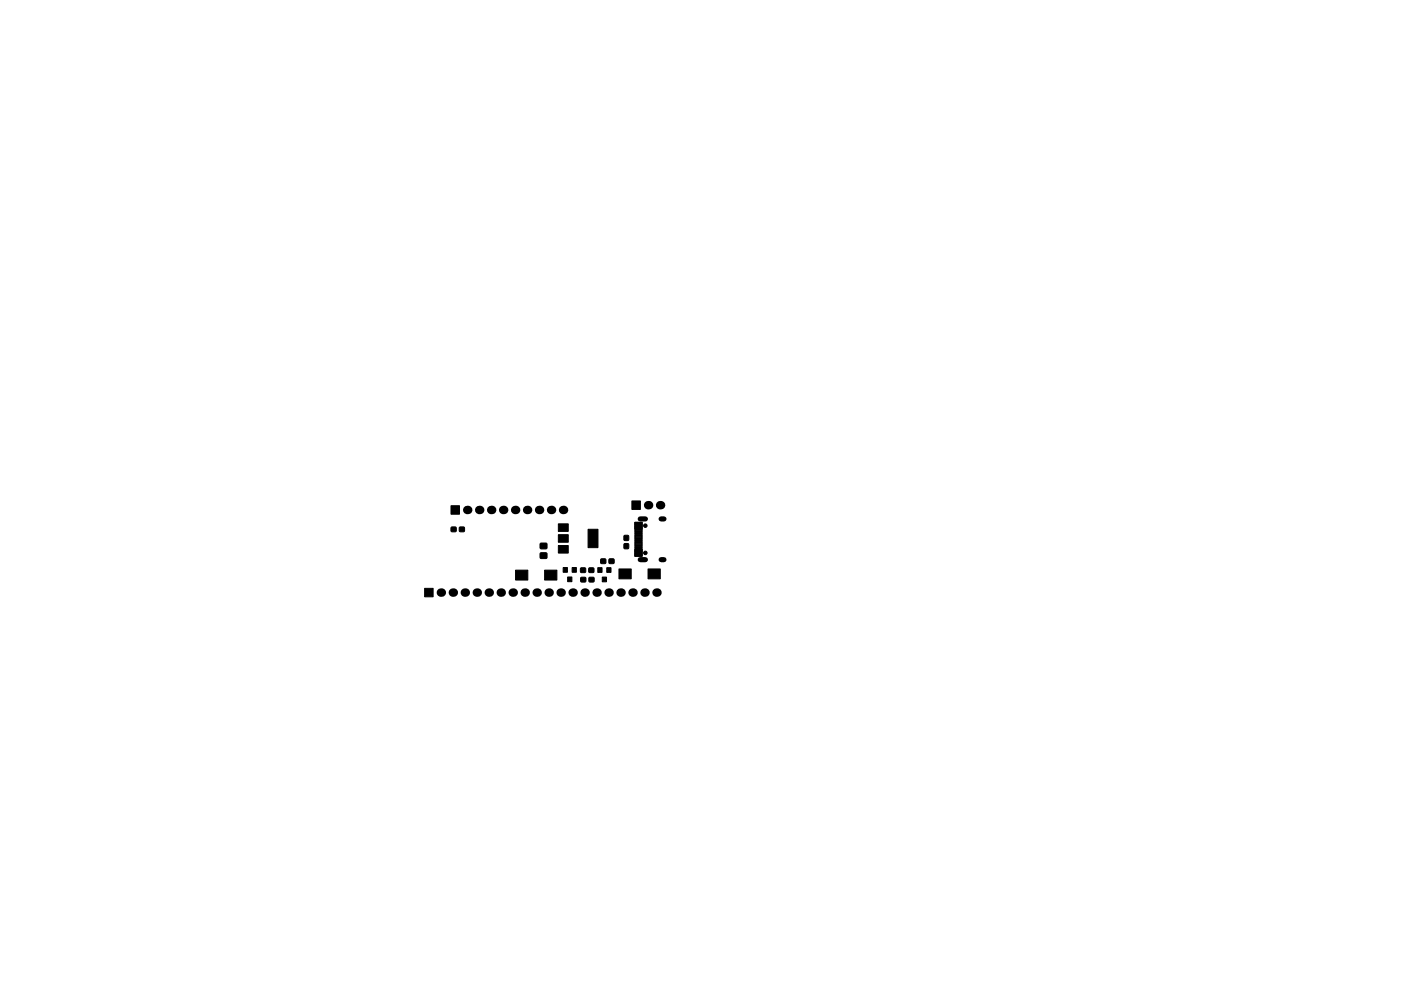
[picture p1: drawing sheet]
<svg xmlns="http://www.w3.org/2000/svg" width="297mm" height="210mm" viewBox="0 0 297 210" stroke-linecap="round" stroke-linejoin="round" font-family="sans-serif">
<g fill="#000">
<circle cx="99.1" cy="108.2" r=".9"/>
<circle cx="101.6" cy="108.2" r=".9"/>
<circle cx="104.1" cy="108.2" r=".9"/>
<circle cx="106.7" cy="108.2" r=".9"/>
<circle cx="109.2" cy="108.2" r=".9"/>
<circle cx="111.8" cy="108.2" r=".9"/>
<circle cx="114.3" cy="108.2" r=".9"/>
<circle cx="116.8" cy="108.2" r=".9"/>
<circle cx="119.4" cy="108.2" r=".9"/>
<circle cx="137.4" cy="107.2" r=".9"/>
<circle cx="140" cy="107.2" r=".9"/>
<circle cx="93.5" cy="125.7" r=".9"/>
<circle cx="96" cy="125.7" r=".9"/>
<circle cx="98.6" cy="125.7" r=".9"/>
<circle cx="101.1" cy="125.7" r=".9"/>
<circle cx="103.6" cy="125.7" r=".9"/>
<circle cx="106.2" cy="125.7" r=".9"/>
<circle cx="108.7" cy="125.7" r=".9"/>
<circle cx="111.3" cy="125.7" r=".9"/>
<circle cx="113.8" cy="125.7" r=".9"/>
<circle cx="116.3" cy="125.7" r=".9"/>
<circle cx="118.9" cy="125.7" r=".9"/>
<circle cx="121.4" cy="125.7" r=".9"/>
<circle cx="124" cy="125.7" r=".9"/>
<circle cx="126.5" cy="125.7" r=".9"/>
<circle cx="129" cy="125.7" r=".9"/>
<circle cx="131.6" cy="125.7" r=".9"/>
<circle cx="134.1" cy="125.7" r=".9"/>
<circle cx="136.7" cy="125.7" r=".9"/>
<circle cx="139.2" cy="125.7" r=".9"/>
</g>
<g fill="#000" stroke="#000" stroke-width=".21">
<path d="M95.7 111.9l1-.1v.9l-1 .1zM95.6 107.3h1.8v1.8h-1.8zM97.4 111.9l1-.1v.9l-1 .1zM114.6 115.3h1.3v1.1h-1.3zM114.6 117.3h1.3v1.1h-1.3zM118.4 115.7h2.1v1.6h-2.1zM118.4 111.1h2.1v1.6h-2.1zM118.4 113.4h2.1v1.6h-2.1zM124.7 112.3h2.1v3.9h-2.1zM127.4 118.6h1v.9h-1zM129.2 118.6h.9l.1 .9h-1zM132.3 115.4h1l-.1 1h-.9z"/>
<path d="M132.3 113.6l1 .1-.1 .9h-.9zM134.6 117.3h1.6v.7h-1.6zM134.6 116.5h1.6v.7h-1.6zM134.6 111.6h1.6v.7h-1.6zM134.6 110.8h1.6v.7h-1.6zM134.6 112.5h1.6v.4h-1.6zM134.6 113h1.6v.4h-1.6zM134.6 113.5h1.6v.4h-1.6zM134.6 114.5h1.6v.4h-1.6zM134.6 115h1.6v.4h-1.6zM134.6 115.5h1.6v.4h-1.6zM134.6 116h1.6v.4h-1.6z"/>
<path d="M134.6 114h1.6v.4h-1.6zM134 106.3h1.8v1.8h-1.8zM90 124.8h1.8v1.8h-1.8zM109.3 121h2.6v2.1h-2.6zM115.5 121h2.6v2.1h-2.6zM119.4 120.4h.9v1h-.9zM120.4 122.4h.9v1h-.9zM121.3 120.4h.9v1h-.9zM123.1 120.5h1v.9h-1zM123.2 122.5h.9l.1 .9h-1zM124.9 120.5h1v.9h-1zM124.9 122.5h1v.9h-1z"/>
<path d="M126.7 120.4h.9v1h-.9zM127.7 122.4h.9v1h-.9zM128.6 120.4h.9v1h-.9zM131.2 120.7h2.6v2.1h-2.6zM137.4 120.7h2.6v2.1h-2.6z"/>
<circle cx="136.8" cy="111.5" r=".37"/>
<circle cx="136.8" cy="117.3" r=".37"/>
</g>
<path d="M135.7 118.7h1.1M135.7 110.1h1.1M140.2 118.7h.6M140.2 110.1h.6" fill="none" stroke="#000" stroke-width="1.1"/>
</svg>
